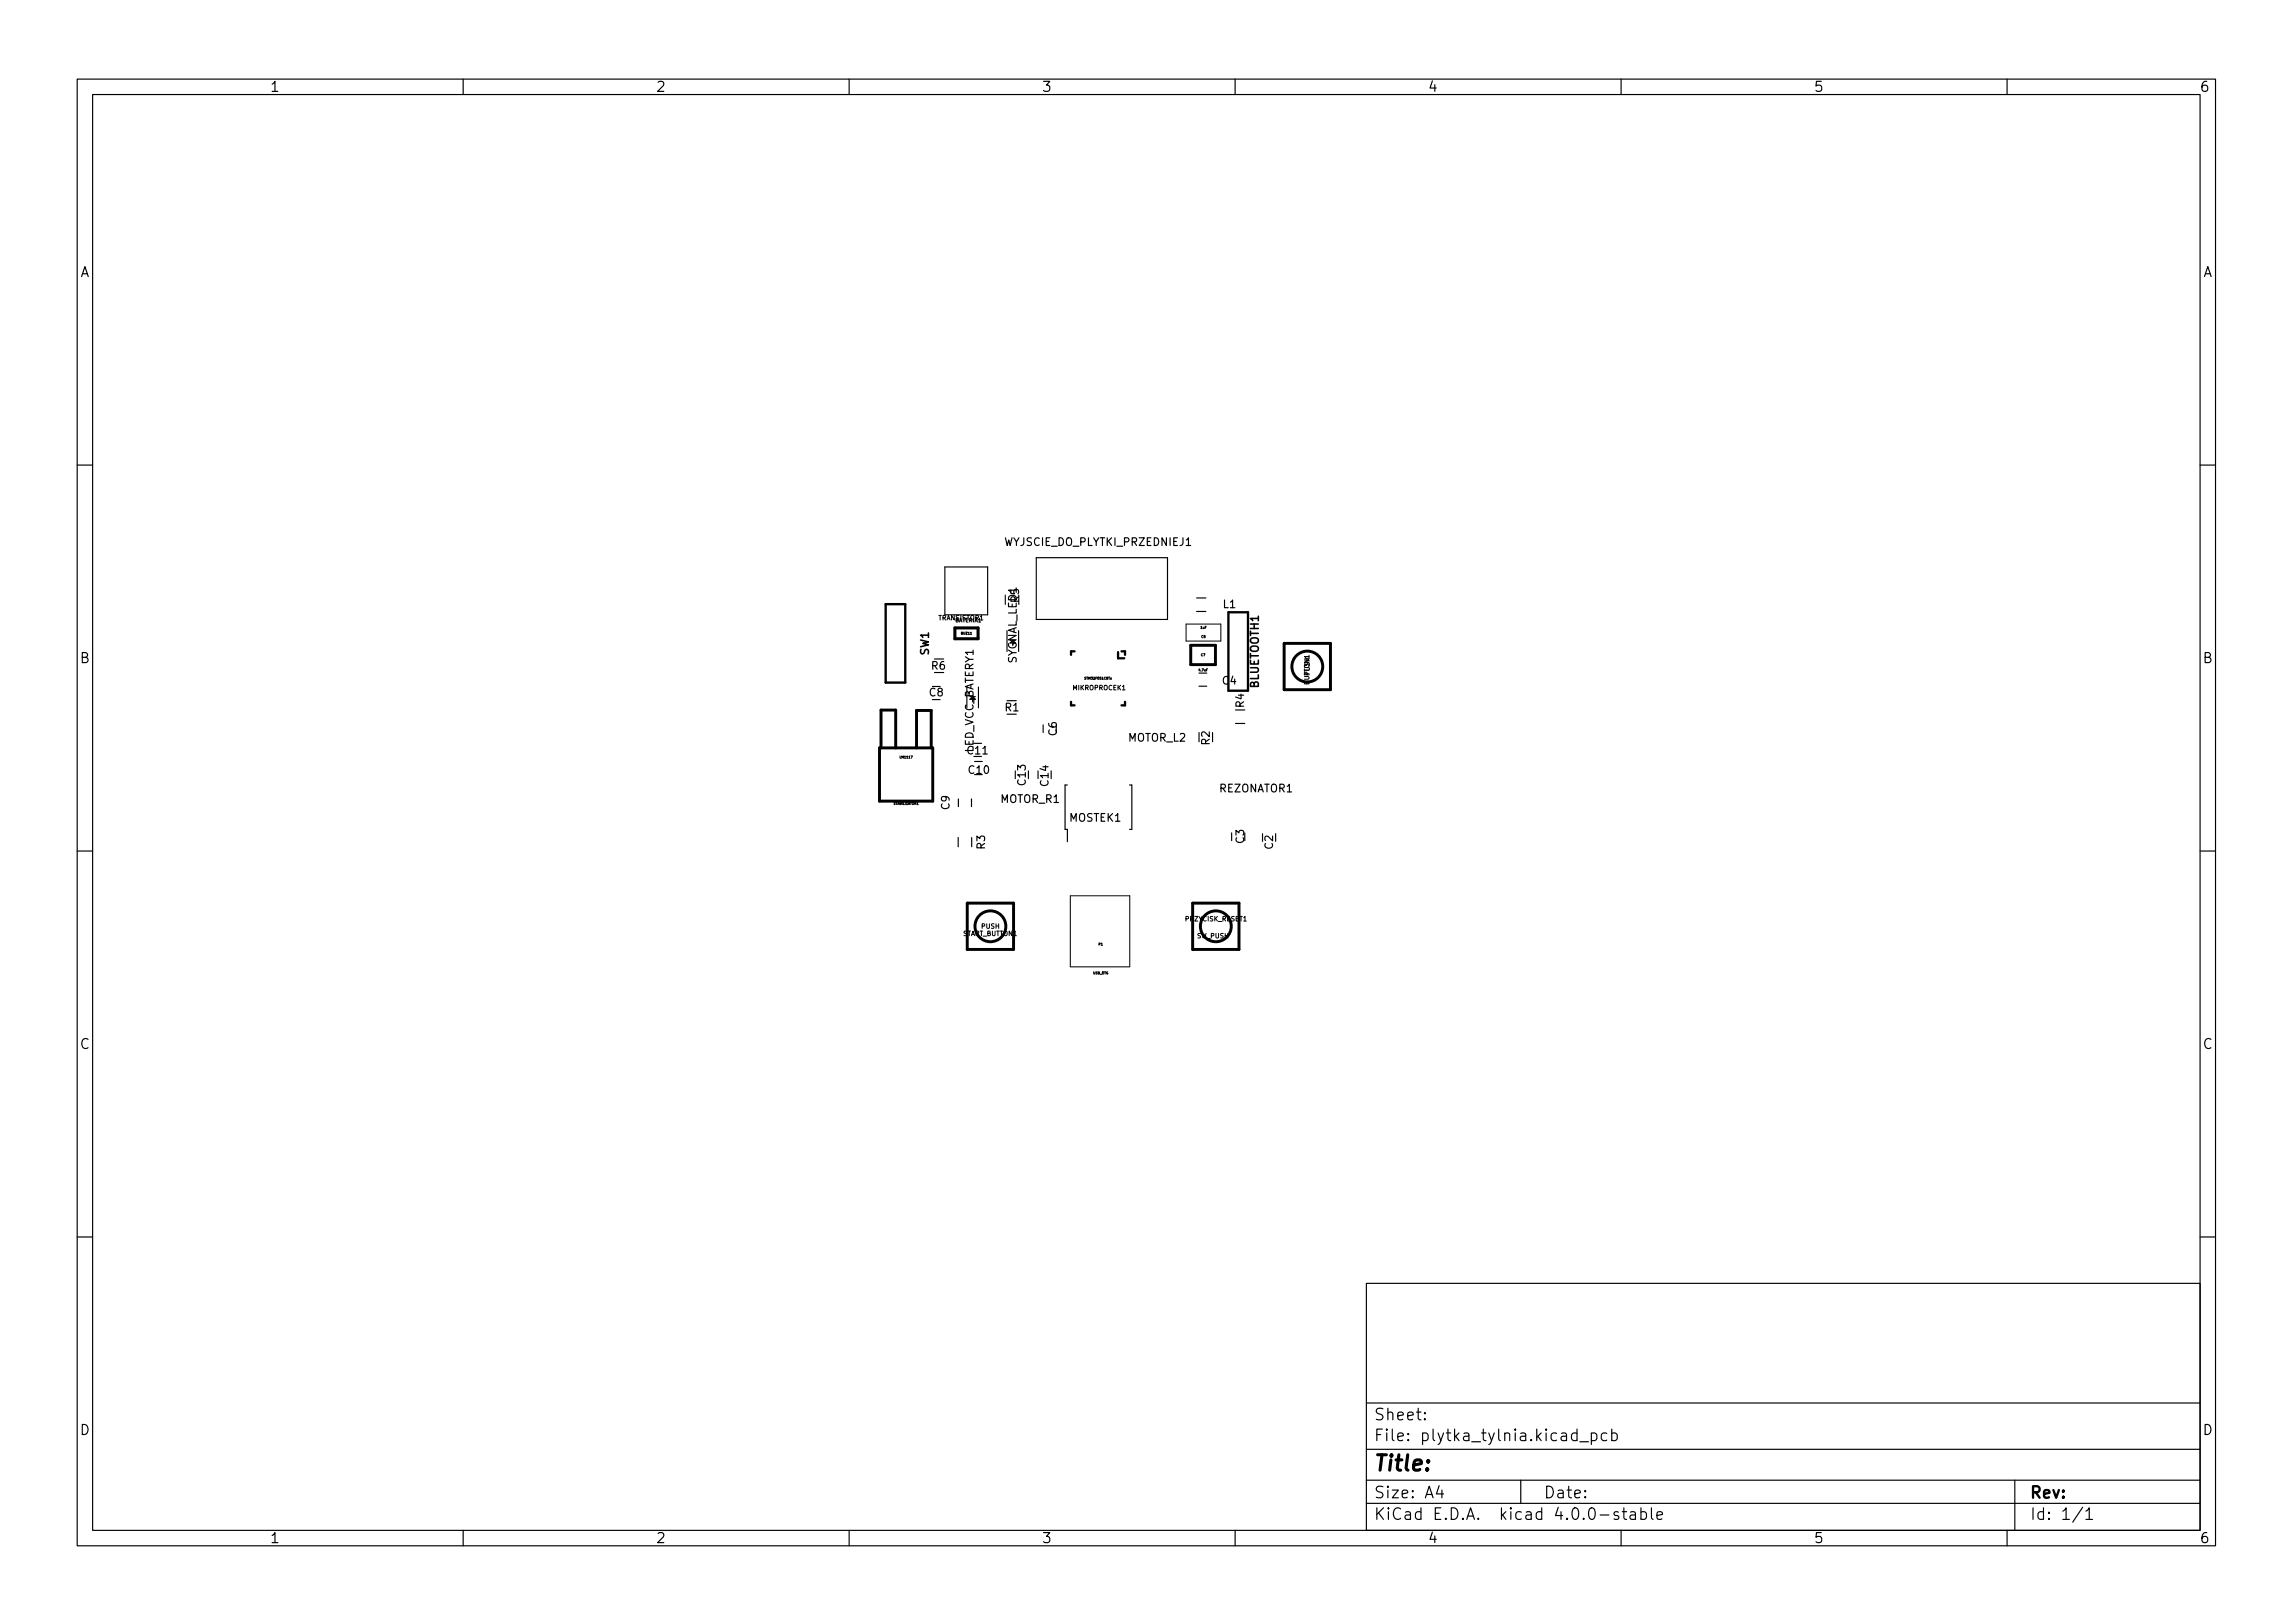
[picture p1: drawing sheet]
<svg xmlns="http://www.w3.org/2000/svg" width="297mm" height="210mm" viewBox="0 0 297 210" stroke-linecap="round" stroke-linejoin="round" font-family="sans-serif">
<defs><g id="words">
<text font-size="2.8" x="178" y="190.6">Title:</text>
<g font-size="2.1">
<text x="178" y="184">Sheet:</text>
<text x="178" y="186.7">File: plytka_tylnia.kicad_pcb</text>
<text x="178" y="196.9">KiCad E.D.A. kicad 4.0.0-stable</text>
<text x="178" y="194.1">Size: A4</text>
<text x="200" y="194.1">Date:</text>
<text x="263" y="194.1">Rev:</text>
<text x="263" y="196.9">Id: 1/1</text>
</g>
<g font-size="1.8">
<text x="35" y="11.9">1</text>
<text x="85" y="11.9">2</text>
<text x="135" y="11.9">3</text>
<text x="185" y="11.9">4</text>
<text x="235" y="11.9">5</text>
<text x="285" y="11.9">6</text>
<text x="10.3" y="35.9">A</text>
<text x="285.3" y="35.9">A</text>
<text x="10.3" y="85.9">B</text>
<text x="285.3" y="85.9">B</text>
<text x="10.3" y="135.9">C</text>
<text x="285.3" y="135.9">C</text>
<text x="10.3" y="185.9">D</text>
<text x="285.3" y="185.9">D</text>
<text x="35" y="199.9">1</text>
<text x="85" y="199.9">2</text>
<text x="135" y="199.9">3</text>
<text x="185" y="199.9">4</text>
<text x="235" y="199.9">5</text>
<text x="285" y="199.9">6</text>
</g>
<g font-size="1.4">
<text x="130.2" y="70.7">WYJSCIE_DO_PLYTKI_PRZEDNIEJ1</text>
<text x="132" y="78" transform="rotate(-90 132 78)">R5</text>
<text x="158.5" y="78.8">L1</text>
<text x="120.3" y="84.9" transform="rotate(-90 120.3 84.9)">SW1</text>
<text x="120.7" y="86.7">R6</text>
<text x="131.7" y="86" transform="rotate(-90 131.7 86)">SYGNAL_LED1</text>
<text x="158.4" y="88.7">C4</text>
<text x="163.1" y="89.2" transform="rotate(-90 163.1 89.2)">BLUETOOTH1</text>
<text x="120.4" y="90.2">C8</text>
<text x="130.2" y="92.1">R1</text>
<text x="136.9" y="95.3" transform="rotate(-90 136.9 95.3)">C6</text>
<text x="161.2" y="91.6" transform="rotate(-90 161.2 91.6)">R4</text>
<text x="125.4" y="97.7">C11</text>
<text x="125.5" y="100.2">C10</text>
<text x="126.1" y="97.6" transform="rotate(-90 126.1 97.6)">LED_VCC_BATERY1</text>
<text x="132.9" y="101.7" transform="rotate(-90 132.9 101.7)">C13</text>
<text x="135.8" y="101.8" transform="rotate(-90 135.8 101.8)">C14</text>
<text x="146.1" y="96.1">MOTOR_L2</text>
<text x="156.7" y="96.5" transform="rotate(-90 156.7 96.5)">R2</text>
<text x="123" y="104.9" transform="rotate(-90 123 104.9)">C9</text>
<text x="129.6" y="104">MOTOR_R1</text>
<text x="138.5" y="106.4">MOSTEK1</text>
<text x="157.9" y="102.6">REZONATOR1</text>
<text x="127.6" y="110" transform="rotate(-90 127.6 110)">R3</text>
<text x="161.2" y="109.2" transform="rotate(-90 161.2 109.2)">C3</text>
<text x="164.9" y="110" transform="rotate(-90 164.9 110)">C2</text>
</g>
<g font-size=".8">
<text x="121.6" y="80.3">TRANSISTOR1</text>
<text x="139" y="89.4">MIKROPROCEK1</text>
<text x="169.7" y="87.5" transform="rotate(-90 169.7 87.5)">PUSH</text>
<text x="153.6" y="119.3">PRZYCISK_RESET1</text>
<text x="124.7" y="121.2">START_BUTTON1</text>
<text x="127.1" y="120.3">PUSH</text>
<text x="155.1" y="121.5">SW_PUSH</text>
</g>
<text font-size=".7" x="123.7" y="80.6">BATERIA1</text>
<g font-size=".4">
<text x="124.5" y="82.2">BUZ11</text>
<text x="155.5" y="81.4">1uF</text>
<text x="155.6" y="82.6">C5</text>
<text x="140.6" y="88">STM32F051C8Tx</text>
<text x="155.3" y="86.9">4,7uF</text>
<text x="155.6" y="85">C7</text>
<text x="116.6" y="98.2">LM1117</text>
<text x="115.7" y="104.3">STABILIZATOR1</text>
<text x="142.3" y="122.5">P1</text>
<text x="141.6" y="126.2">USB_OTG</text>
</g>
</g></defs>
<g fill="none" stroke="#000" stroke-width=".15">
<path d="M10 10.2h277v190.1h-277zM12 12.2h273v186.1h-273zM60 10.2v2M110 10.2v2M160 10.2v2M210 10.2v2M260 10.2v2M10 60.2h2M122.4 73.4h5.5v6.2h-5.5zM134.2 72.2h17v8h-17zM155 77.5h1.2M155 79.2h1.2"/>
<path d="M285 60.2h2M125.2 89v2.7M126.2 98.6h1M126.8 89v2.7M130.5 81.7v2.7M131.9 81.7v2.7M135.1 93.9v1M155.3 87.2h1M155.3 88.9h1M160 93.7h1.3M10 110.2h2M124.1 108.5v1.2"/>
<path d="M124.2 103.5v1M125.8 103.5v1M125.9 108.5v1.2M138.3 101.7h-.3v5.7h.3v1.6M146.3 101.7h.3v5.7h-.3M159.6 107.9v1M285 110.2h2M10 160.2h2M177 166.3h108v32h-108zM285 160.2h2M60 198.3v2M110 198.3v2"/>
<path d="M160 198.3v2M177 194.8h108M177 191.8h108M177 187.8h108M177 181.8h108M184.6 183.8v.1h-.1l.1-.1v.1M184.6 183v.1h-.1l.1-.1v.1M186.4 192.5l-.3 1h.9M186.8 193v1M197 191.8v3M204.6 186.8h1.2M206.1 185.7l.5-.1 .3 .3v.4l-.2 .3h-.1h-.5"/>
<path d="M206.1 185.6v1.5M208.1 185.7l-.4-.1-.3 .3v.4l.2 .3h.1h.4M208.8 185.7l.4-.1 .3 .3v.4l-.1 .3h-.2h-.4M208.8 185.1v1.5M209.6 195.9l-.3-.1-.2 .2v.3l.5 .1 .1 .1-.1 .3h-.1h-.4M210 198.3v2M210.1 195.8h.6M210.4 195.3v1.3v.2h.3M211.2 195.9l.2-.1 .4 .1 .1 .9M211.9 196.2l-.5 .1a.29 .29 0 0 0-.3 .2 .29 .29 0 0 0 .3 .3h.5M212.6 195.9l.4-.1 .3 .3v.4l-.2 .3h-.1h-.4M212.6 195.3v1.5"/>
<path d="M213.9 195.3v1.3l.2 .2M214.6 196.3l.8-.1-.1-.3-.4-.1-.3 .2 .1 .8h.2h.4M260 198.3v2M261 191.8v6.5M269.8 195.3l-1.3 1.9M270.2 195.8l.4-.5v1.5M270.2 196.8h.9"/>
</g>
<g fill="none" stroke="#000" stroke-width=".38">
<path d="M113.9 96.9h6.9v6.9h-6.9zM114.1 96.9v-4.9h1.9v4.9M118.7 96.9v-4.9h1.9v4.9M154.3 83.6h3.2v2.5h-3.2zM166.4 83.3h6v6h-6zM125.3 117h6v6h-6zM154.5 117h6v6h-6z"/>
<circle cx="169.4" cy="86.3" r="2"/>
<circle cx="128.3" cy="120" r="2"/>
<circle cx="157.5" cy="120" r="2"/>
</g>
<path d="M114.7 78.3h2.6v10.1h-2.6zM159.1 79.3h2.6v10.2h-2.6zM138.7 90.9v.5h.5M139.2 84.4h-.5v.4M144.8 84.5v.8h.8M145.3 84.4h.4v.4M145.7 90.9v.5h-.4" fill="none" stroke="#000" stroke-width=".3"/>
<path d="M153.6 80.8h4.5v2.2h-4.5zM169 87.6h.5l.1 .2-.1 .2h-.5M169.3 88.4l.1-.2 .2 .2v.2h-.6v-.3h.2l.1 .3M169.6 84.9v.3M138.6 116h7.8v9.2h-7.8z" fill="none" stroke="#000" stroke-width=".13"/>
<path d="M123.7 81.3h3v1.5h-3z" fill="none" stroke="#000" stroke-width=".4"/>
<use href="#words"/>
</svg>
